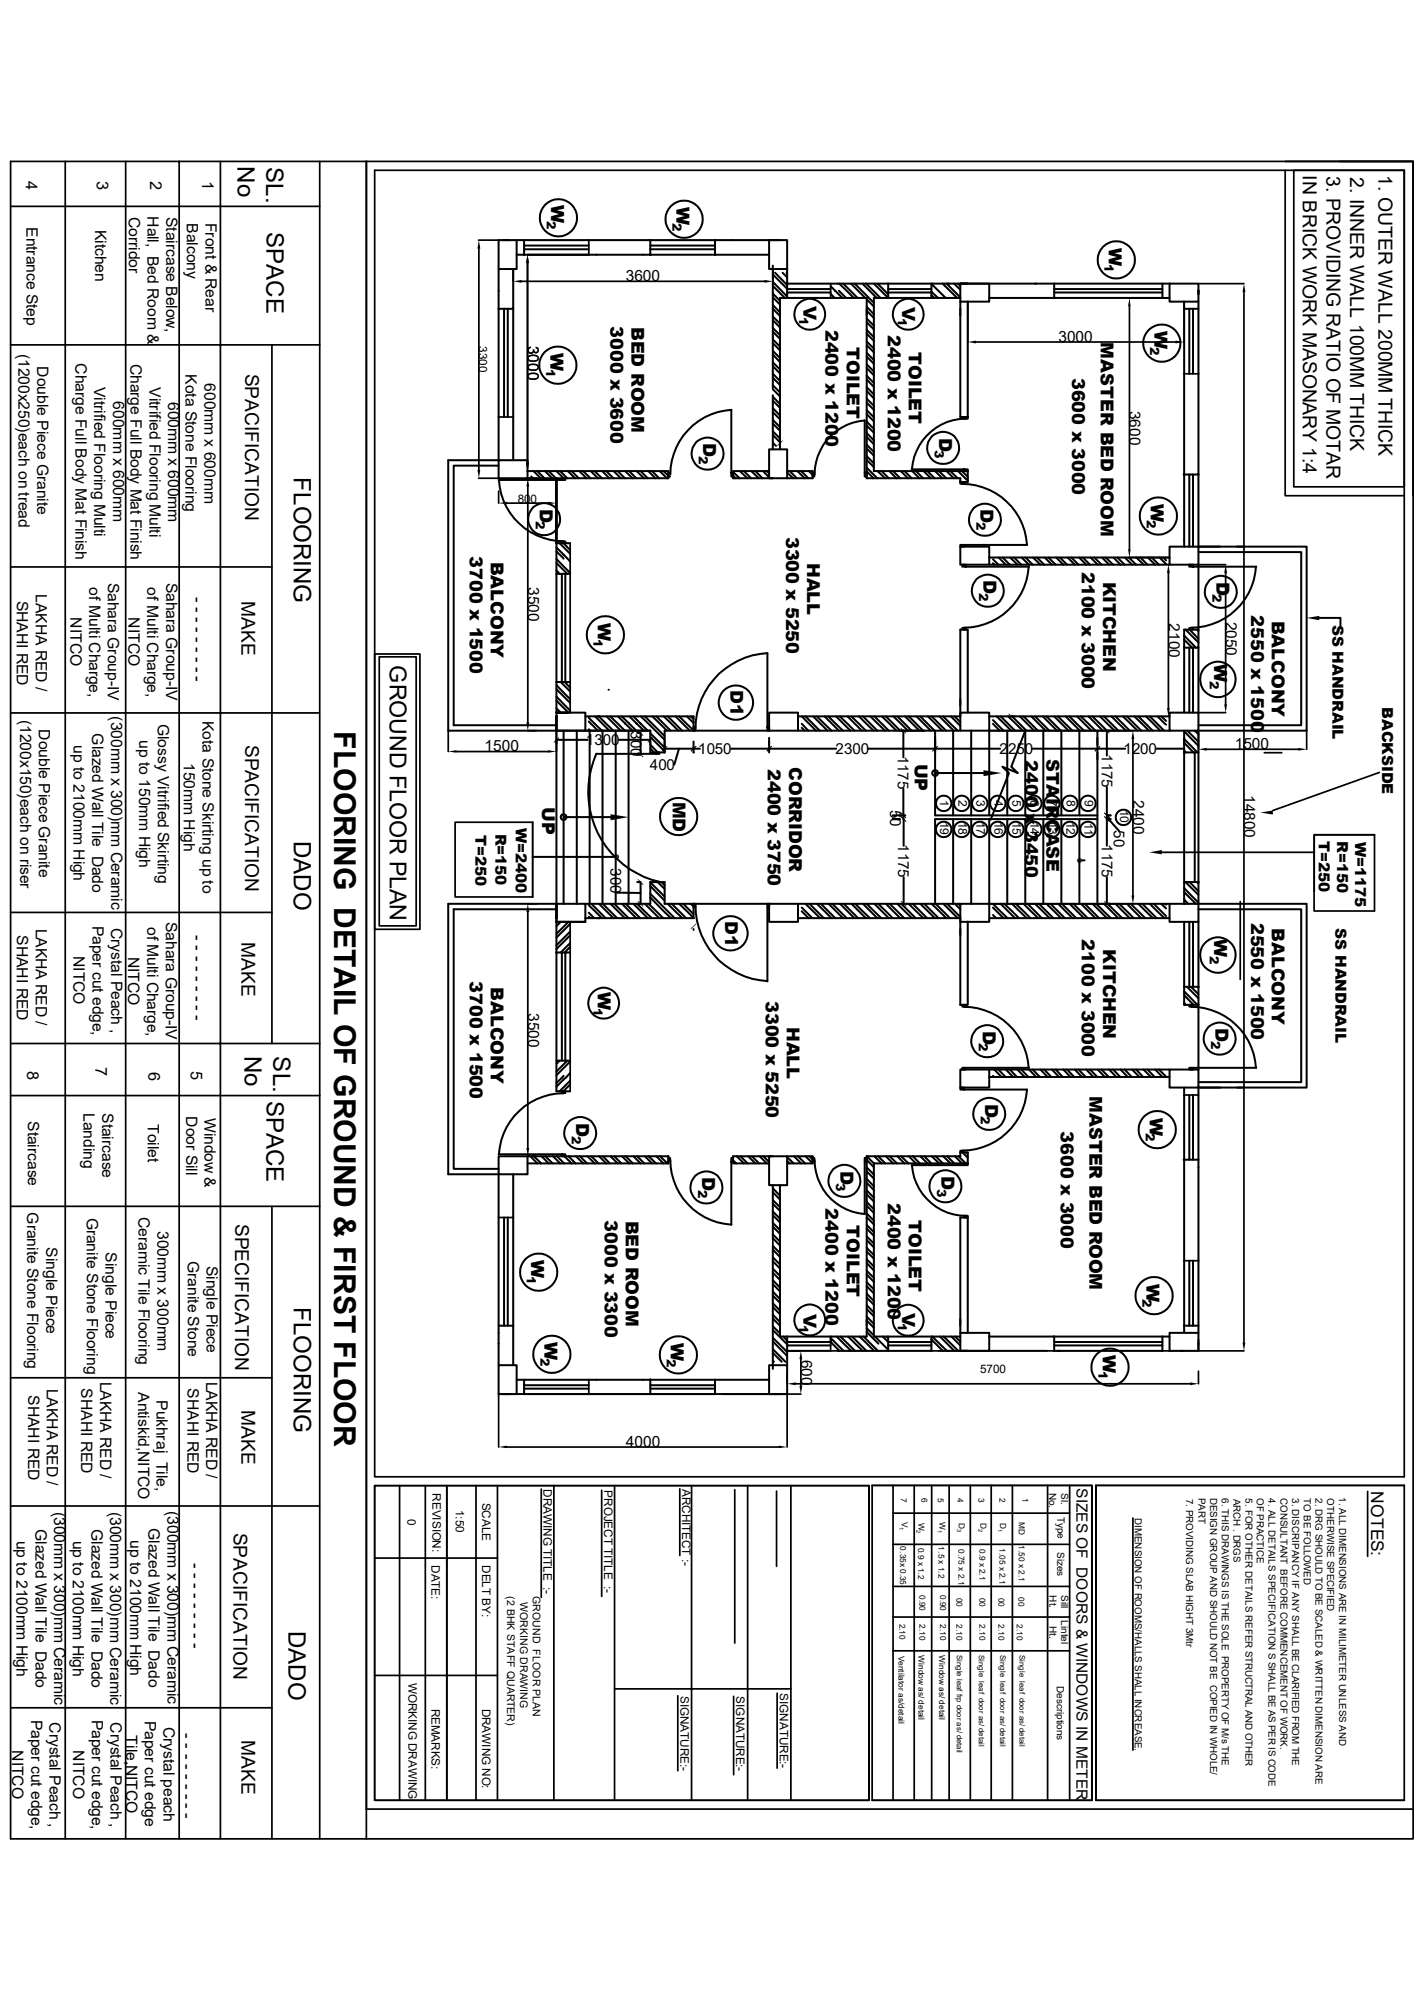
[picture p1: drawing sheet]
<svg xmlns="http://www.w3.org/2000/svg" width="210mm" height="297mm" viewBox="0 0 210 297" stroke-linecap="round" stroke-linejoin="round" font-family="sans-serif">
<defs><g id="words">
<text font-size="4.5" x="49.4" y="108.2" transform="rotate(90 49.4 108.2)">FLOORING DETAIL OF GROUND &amp; FIRST FLOOR</text>
<g font-size="3.6">
<text x="35.1" y="24.6" transform="rotate(90 35.1 24.6)">No</text>
<text x="39.4" y="24.7" transform="rotate(90 39.4 24.7)">SL.</text>
<text x="39.4" y="34.3" transform="rotate(90 39.4 34.3)">SPACE</text>
<text x="43.4" y="70.6" transform="rotate(90 43.4 70.6)">FLOORING</text>
<text x="43.4" y="124.4" transform="rotate(90 43.4 124.4)">DADO</text>
<text x="36.1" y="156.1" transform="rotate(90 36.1 156.1)">No</text>
<text x="40.4" y="156.3" transform="rotate(90 40.4 156.3)">SL.</text>
<text x="39.4" y="162.8" transform="rotate(90 39.4 162.8)">SPACE</text>
<text x="43.4" y="193.3" transform="rotate(90 43.4 193.3)">FLOORING</text>
<text x="42.7" y="241.2" transform="rotate(90 42.7 241.2)">DADO</text>
</g>
<text font-size="3.4" x="57.7" y="98.4" transform="rotate(90 57.7 98.4)">GROUND FLOOR PLAN</text>
<g font-size="2.9">
<text x="192.7" y="26" transform="rotate(90 192.7 26)">IN BRICK WORK MASONARY 1:4</text>
<text x="196.2" y="26.1" transform="rotate(90 196.2 26.1)">3. PROVIDING RATIO OF MOTAR</text>
<text x="199.7" y="26.2" transform="rotate(90 199.7 26.2)">2. INNER WALL 100MM THICK</text>
<text x="203.9" y="25.9" transform="rotate(90 203.9 25.9)">1. OUTER WALL 200MM THICK</text>
</g>
<g font-size="2.8">
<text x="36.3" y="55.3" transform="rotate(90 36.3 55.3)">SPACIFICATION</text>
<text x="35.7" y="88.9" transform="rotate(90 35.7 88.9)">MAKE</text>
<text x="36.3" y="110.2" transform="rotate(90 36.3 110.2)">SPACIFICATION</text>
<text x="35.7" y="139.3" transform="rotate(90 35.7 139.3)">MAKE</text>
<text x="34.8" y="181" transform="rotate(90 34.8 181)">SPECIFICATION</text>
<text x="35.7" y="208.6" transform="rotate(90 35.7 208.6)">MAKE</text>
<text x="34.5" y="226.7" transform="rotate(90 34.5 226.7)">SPACIFICATION</text>
<text x="35.7" y="257.3" transform="rotate(90 35.7 257.3)">MAKE</text>
</g>
<g font-size="2.7">
<text x="81.5" y="30.4" transform="rotate(90 81.5 30.4)">W</text>
<text x="100.1" y="30.6" transform="rotate(90 100.1 30.6)">W</text>
<text x="164" y="36.7" transform="rotate(90 164 36.7)">W</text>
<text x="118.8" y="45.3" transform="rotate(90 118.8 45.3)">V</text>
<text x="133.4" y="45.5" transform="rotate(90 133.4 45.5)">V</text>
<text x="81.4" y="52.2" transform="rotate(90 81.4 52.2)">W</text>
<text x="170.7" y="49" transform="rotate(90 170.7 49)">W</text>
<text x="104" y="65.6" transform="rotate(90 104 65.6)">D</text>
<text x="138.9" y="64.7" transform="rotate(90 138.9 64.7)">D</text>
<text x="79.8" y="75.3" transform="rotate(90 79.8 75.3)">D</text>
<text x="145" y="75.4" transform="rotate(90 145 75.4)">D</text>
<text x="170.2" y="74.5" transform="rotate(90 170.2 74.5)">W</text>
<text x="145.5" y="85.9" transform="rotate(90 145.5 85.9)">D</text>
<text x="179.9" y="86" transform="rotate(90 179.9 86)">D</text>
<text x="88.4" y="92.1" transform="rotate(90 88.4 92.1)">W</text>
<text x="179.6" y="98.3" transform="rotate(90 179.6 98.3)">W</text>
<text x="179.6" y="138.9" transform="rotate(90 179.6 138.9)">W</text>
<text x="88.4" y="146.7" transform="rotate(90 88.4 146.7)">W</text>
<text x="145.4" y="152.5" transform="rotate(90 145.4 152.5)">D</text>
<text x="179.7" y="152.1" transform="rotate(90 179.7 152.1)">D</text>
<text x="85.2" y="166.1" transform="rotate(90 85.2 166.1)">D</text>
<text x="145.7" y="163.2" transform="rotate(90 145.7 163.2)">D</text>
<text x="170.1" y="165.3" transform="rotate(90 170.1 165.3)">W</text>
<text x="124.3" y="173.1" transform="rotate(90 124.3 173.1)">D</text>
<text x="139.2" y="173.9" transform="rotate(90 139.2 173.9)">D</text>
<text x="103.8" y="174.1" transform="rotate(90 103.8 174.1)">D</text>
<text x="78.6" y="186.4" transform="rotate(90 78.6 186.4)">W</text>
<text x="169.6" y="189.9" transform="rotate(90 169.6 189.9)">W</text>
<text x="118.8" y="194.4" transform="rotate(90 118.8 194.4)">V</text>
<text x="133.4" y="194.2" transform="rotate(90 133.4 194.2)">V</text>
<text x="80.5" y="198.5" transform="rotate(90 80.5 198.5)">W</text>
<text x="99.2" y="198.6" transform="rotate(90 99.2 198.6)">W</text>
<text x="163.1" y="200.5" transform="rotate(90 163.1 200.5)">W</text>
</g>
<g font-size="2.6">
<text x="90.3" y="48.3" transform="rotate(90 90.3 48.3)">3000 x 3600</text>
<text x="93.4" y="48.3" transform="rotate(90 93.4 48.3)">BED ROOM</text>
<text x="122.1" y="48.8" transform="rotate(90 122.1 48.8)">2400 x 1200</text>
<text x="125.2" y="51.3" transform="rotate(90 125.2 51.3)">TOILET</text>
<text x="131.3" y="49.5" transform="rotate(90 131.3 49.5)">2400 x 1200</text>
<text x="134.4" y="52.1" transform="rotate(90 134.4 52.1)">TOILET</text>
<text x="162.8" y="50.7" transform="rotate(90 162.8 50.7)">MASTER BED ROOM</text>
<text x="158.6" y="55.9" transform="rotate(90 158.6 55.9)">3600 x 3000</text>
<text x="69.5" y="82.3" transform="rotate(90 69.5 82.3)">3700 x 1500</text>
<text x="72.6" y="83.1" transform="rotate(90 72.6 83.1)">BALCONY</text>
<text x="116.2" y="79.4" transform="rotate(90 116.2 79.4)">3300 x 5250</text>
<text x="119.4" y="83.2" transform="rotate(90 119.4 83.2)">HALL</text>
<text x="160" y="84.6" transform="rotate(90 160 84.6)">2100 x 3000</text>
<text x="163.1" y="86" transform="rotate(90 163.1 86)">KITCHEN</text>
<text x="185" y="91" transform="rotate(90 185 91)">2550 x 1500</text>
<text x="188.1" y="91.8" transform="rotate(90 188.1 91.8)">BALCONY</text>
<text x="108" y="102.1" transform="rotate(90 108 102.1)">D1</text>
<text x="113.6" y="113.7" transform="rotate(90 113.6 113.7)">2400 x 3750</text>
<text x="116.7" y="113.5" transform="rotate(90 116.7 113.5)">CORRIDOR</text>
<text x="135.3" y="112.9" transform="rotate(90 135.3 112.9)">UP</text>
<text x="151.6" y="112.5" transform="rotate(90 151.6 112.5)">2400 x 3450</text>
<text x="154.8" y="112.2" transform="rotate(90 154.8 112.2)">STAIRCASE</text>
<text x="80.2" y="119.4" transform="rotate(90 80.2 119.4)">UP</text>
<text x="99.5" y="118.6" transform="rotate(90 99.5 118.6)">MD</text>
<text x="107.2" y="136.2" transform="rotate(90 107.2 136.2)">D1</text>
<text x="185" y="136.5" transform="rotate(90 185 136.5)">2550 x 1500</text>
<text x="188.1" y="137.3" transform="rotate(90 188.1 137.3)">BALCONY</text>
<text x="160" y="138.9" transform="rotate(90 160 138.9)">2100 x 3000</text>
<text x="163.1" y="140.4" transform="rotate(90 163.1 140.4)">KITCHEN</text>
<text x="69.5" y="145.2" transform="rotate(90 69.5 145.2)">3700 x 1500</text>
<text x="72.6" y="146" transform="rotate(90 72.6 146)">BALCONY</text>
<text x="113.3" y="148" transform="rotate(90 113.3 148)">3300 x 5250</text>
<text x="116.4" y="151.9" transform="rotate(90 116.4 151.9)">HALL</text>
<text x="156.9" y="167.3" transform="rotate(90 156.9 167.3)">3600 x 3000</text>
<text x="161.1" y="162.1" transform="rotate(90 161.1 162.1)">MASTER BED ROOM</text>
<text x="122.1" y="178.7" transform="rotate(90 122.1 178.7)">2400 x 1200</text>
<text x="131.3" y="177.9" transform="rotate(90 131.3 177.9)">2400 x 1200</text>
<text x="89.5" y="180.5" transform="rotate(90 89.5 180.5)">3000 x 3300</text>
<text x="92.6" y="180.5" transform="rotate(90 92.6 180.5)">BED ROOM</text>
<text x="125.2" y="181.3" transform="rotate(90 125.2 181.3)">TOILET</text>
<text x="134.4" y="180.5" transform="rotate(90 134.4 180.5)">TOILET</text>
<text x="202.8" y="220.6" transform="rotate(90 202.8 220.6)">NOTES:</text>
</g>
<g font-size="2.4">
<text x="3.8" y="26.8" transform="rotate(90 3.8 26.8)">4</text>
<text x="14.3" y="26.8" transform="rotate(90 14.3 26.8)">3</text>
<text x="22.2" y="26.8" transform="rotate(90 22.2 26.8)">2</text>
<text x="29.9" y="26.8" transform="rotate(90 29.9 26.8)">1</text>
<text x="28.5" y="88.3" transform="rotate(90 28.5 88.3)">- - - - - - - - -</text>
<text x="28.5" y="138.4" transform="rotate(90 28.5 138.4)">- - - - - - - - -</text>
<text x="4" y="158.5" transform="rotate(90 4 158.5)">8</text>
<text x="14.1" y="157.8" transform="rotate(90 14.1 157.8)">7</text>
<text x="22" y="158.5" transform="rotate(90 22 158.5)">6</text>
<text x="28.2" y="158.5" transform="rotate(90 28.2 158.5)">5</text>
<text x="28.2" y="231.2" transform="rotate(90 28.2 231.2)">- - - - - - - - -</text>
<text x="27" y="256.4" transform="rotate(90 27 256.4)">- - - - - - - - -</text>
</g>
<g font-size="2.3">
<text x="3.9" y="33.6" transform="rotate(90 3.9 33.6)">Entrance Step</text>
<text x="14.1" y="34" transform="rotate(90 14.1 34)">Kitchen</text>
<text x="19.1" y="32" transform="rotate(90 19.1 32)">Corridor</text>
<text x="21.8" y="32" transform="rotate(90 21.8 32)">Hall, Bed Room &amp;</text>
<text x="24.6" y="32" transform="rotate(90 24.6 32)">Staircase Below,</text>
<text x="27.6" y="33" transform="rotate(90 27.6 33)">Balcony</text>
<text x="30.4" y="32.9" transform="rotate(90 30.4 32.9)">Front &amp; Rear</text>
<text x="92.5" y="41.6">3600</text>
<text x="2.7" y="52.3" transform="rotate(90 2.7 52.3)">(1200x250)each on tread</text>
<text x="11.2" y="53.7" transform="rotate(90 11.2 53.7)">Charge Full Body Mat Finish</text>
<text x="19.3" y="53.8" transform="rotate(90 19.3 53.8)">Charge Full Body Mat Finish</text>
<text x="78.1" y="51.1" transform="rotate(90 78.1 51.1)">3000</text>
<text x="156.5" y="50.5">3000</text>
<text x="5.5" y="54.2" transform="rotate(90 5.5 54.2)">Double Piece Granite</text>
<text x="13.9" y="57.2" transform="rotate(90 13.9 57.2)">Vitrified Flooring Multi</text>
<text x="16.7" y="59.4" transform="rotate(90 16.7 59.4)">600mm x 600mm</text>
<text x="22.1" y="57.3" transform="rotate(90 22.1 57.3)">Vitrified Flooring Multi</text>
<text x="24.9" y="59.4" transform="rotate(90 24.9 59.4)">600mm x 600mm</text>
<text x="27.4" y="55.3" transform="rotate(90 27.4 55.3)">Kota Stone Flooring</text>
<text x="30.2" y="56.7" transform="rotate(90 30.2 56.7)">600mm x 600mm</text>
<text x="167" y="60.7" transform="rotate(90 167 60.7)">3600</text>
<text x="2.5" y="88.9" transform="rotate(90 2.5 88.9)">SHAHI RED</text>
<text x="5.3" y="87.9" transform="rotate(90 5.3 87.9)">LAKHA RED /</text>
<text x="13.2" y="86.9" transform="rotate(90 13.2 86.9)">of Multi Charge,</text>
<text x="16" y="86.2" transform="rotate(90 16 86.2)">Sahara Group-IV</text>
<text x="21.8" y="86.9" transform="rotate(90 21.8 86.9)">of Multi Charge,</text>
<text x="24.6" y="86.2" transform="rotate(90 24.6 86.2)">Sahara Group-IV</text>
<text x="78.1" y="86.9" transform="rotate(90 78.1 86.9)">3500</text>
<text x="10.4" y="91.3" transform="rotate(90 10.4 91.3)">NITCO</text>
<text x="19" y="91.3" transform="rotate(90 19 91.3)">NITCO</text>
<text x="172.8" y="92.2" transform="rotate(90 172.8 92.2)">2100</text>
<text x="181.3" y="91.9" transform="rotate(90 181.3 91.9)">2050</text>
<text x="3" y="106.5" transform="rotate(90 3 106.5)">(1200x150)each on riser</text>
<text x="5.8" y="107.9" transform="rotate(90 5.8 107.9)">Double Piece Granite</text>
<text x="16.4" y="105.9" transform="rotate(90 16.4 105.9)">(300mm x 300)mm Ceramic</text>
<text x="23.3" y="107" transform="rotate(90 23.3 107)">Glossy Vitrified Skirting</text>
<text x="29.9" y="106.6" transform="rotate(90 29.9 106.6)">Kota Stone Skirting up to</text>
<text x="10.9" y="110.2" transform="rotate(90 10.9 110.2)">up to 2100mm High</text>
<text x="13.6" y="108.5" transform="rotate(90 13.6 108.5)">Glazed Wall Tile Dado</text>
<text x="20.6" y="109.5" transform="rotate(90 20.6 109.5)">up to 150mm High</text>
<text x="27.2" y="112.8" transform="rotate(90 27.2 112.8)">150mm High</text>
<text x="71.7" y="111.1">1500</text>
<text x="182.6" y="110.8">1500</text>
<text x="167.6" y="118.4" transform="rotate(90 167.6 118.4)">2400</text>
<text x="184" y="117.6" transform="rotate(90 184 117.6)">14800</text>
<text x="5.3" y="137.4" transform="rotate(90 5.3 137.4)">LAKHA RED /</text>
<text x="13.7" y="136.9" transform="rotate(90 13.7 136.9)">Paper cut edge,</text>
<text x="16.4" y="137.2" transform="rotate(90 16.4 137.2)">Crystal Peach ,</text>
<text x="21.7" y="137.1" transform="rotate(90 21.7 137.1)">of Multi Charge,</text>
<text x="24.5" y="136.4" transform="rotate(90 24.5 136.4)">Sahara Group-IV</text>
<text x="2.5" y="138.3" transform="rotate(90 2.5 138.3)">SHAHI RED</text>
<text x="10.9" y="141.4" transform="rotate(90 10.9 141.4)">NITCO</text>
<text x="19" y="141.5" transform="rotate(90 19 141.5)">NITCO</text>
<text x="78.1" y="149.8" transform="rotate(90 78.1 149.8)">3500</text>
<text x="4.1" y="165.8" transform="rotate(90 4.1 165.8)">Staircase</text>
<text x="12.4" y="164.6" transform="rotate(90 12.4 164.6)">Landing</text>
<text x="15.1" y="164.6" transform="rotate(90 15.1 164.6)">Staircase</text>
<text x="21.9" y="166.2" transform="rotate(90 21.9 166.2)">Toilet</text>
<text x="27.5" y="165.1" transform="rotate(90 27.5 165.1)">Door Sill</text>
<text x="30.3" y="165.3" transform="rotate(90 30.3 165.3)">Window &amp;</text>
<text x="4" y="179.3" transform="rotate(90 4 179.3)">Granite Stone Flooring</text>
<text x="6.8" y="184.5" transform="rotate(90 6.8 184.5)">Single Piece</text>
<text x="12.8" y="180.1" transform="rotate(90 12.8 180.1)">Granite Stone Flooring</text>
<text x="15.6" y="185.2" transform="rotate(90 15.6 185.2)">Single Piece</text>
<text x="20.5" y="180" transform="rotate(90 20.5 180)">Ceramic Tile Flooring</text>
<text x="23.3" y="182.1" transform="rotate(90 23.3 182.1)">300mm x 300mm</text>
<text x="27.8" y="186.5" transform="rotate(90 27.8 186.5)">Granite Stone</text>
<text x="30.6" y="187.2" transform="rotate(90 30.6 187.2)">Single Piece</text>
<text x="118.5" y="201.1" transform="rotate(90 118.5 201.1)">600</text>
<text x="4.2" y="206.4" transform="rotate(90 4.2 206.4)">SHAHI RED</text>
<text x="6.9" y="205.4" transform="rotate(90 6.9 205.4)">LAKHA RED /</text>
<text x="12" y="205.4" transform="rotate(90 12 205.4)">SHAHI RED</text>
<text x="14.8" y="204.3" transform="rotate(90 14.8 204.3)">LAKHA RED /</text>
<text x="20.4" y="205.9" transform="rotate(90 20.4 205.9)">Antiskid,NITCO</text>
<text x="23.2" y="207.1" transform="rotate(90 23.2 207.1)">Pukhraj Tile,</text>
<text x="27.7" y="205.4" transform="rotate(90 27.7 205.4)">SHAHI RED</text>
<text x="30.5" y="204.3" transform="rotate(90 30.5 204.3)">LAKHA RED /</text>
<text x="92.6" y="214">4000</text>
<text x="159.2" y="220.1" transform="rotate(90 159.2 220.1)">SIZES OF DOORS &amp; WINDOWS IN METER</text>
<text x="2.4" y="227.9" transform="rotate(90 2.4 227.9)">up to 2100mm High</text>
<text x="5.2" y="226.1" transform="rotate(90 5.2 226.1)">Glazed Wall Tile Dado</text>
<text x="8" y="223.6" transform="rotate(90 8 223.6)">(300mm x 300)mm Ceramic</text>
<text x="10.8" y="227.9" transform="rotate(90 10.8 227.9)">up to 2100mm High</text>
<text x="13.5" y="226.1" transform="rotate(90 13.5 226.1)">Glazed Wall Tile Dado</text>
<text x="16.3" y="223.6" transform="rotate(90 16.3 223.6)">(300mm x 300)mm Ceramic</text>
<text x="19.2" y="227.8" transform="rotate(90 19.2 227.8)">up to 2100mm High</text>
<text x="22" y="226" transform="rotate(90 22 226)">Glazed Wall Tile Dado</text>
<text x="24.8" y="223.5" transform="rotate(90 24.8 223.5)">(300mm x 300)mm Ceramic</text>
<text x="4.6" y="254.4" transform="rotate(90 4.6 254.4)">Paper cut edge,</text>
<text x="7.3" y="254.7" transform="rotate(90 7.3 254.7)">Crystal Peach ,</text>
<text x="13.6" y="254.4" transform="rotate(90 13.6 254.4)">Paper cut edge,</text>
<text x="16.3" y="254.7" transform="rotate(90 16.3 254.7)">Crystal Peach ,</text>
<text x="18.6" y="256.7" transform="rotate(90 18.6 256.7)">Tile,NITCO</text>
<text x="21.4" y="254.5" transform="rotate(90 21.4 254.5)">Paper cut edge</text>
<text x="24.2" y="255.4" transform="rotate(90 24.2 255.4)">Crystal peach</text>
<text x="1.8" y="258.9" transform="rotate(90 1.8 258.9)">NITCO</text>
<text x="10.8" y="258.9" transform="rotate(90 10.8 258.9)">NITCO</text>
</g>
<g font-size="2.2">
<text x="197.1" y="92.4" transform="rotate(90 197.1 92.4)">SS HANDRAIL</text>
<text x="204.4" y="104.6" transform="rotate(90 204.4 104.6)">BACKSIDE</text>
<text x="86.7" y="110.2">1300</text>
<text x="93.3" y="108.2" transform="rotate(90 93.3 108.2)">300</text>
<text x="96.1" y="113.8">400</text>
<text x="103.3" y="111.5">1050</text>
<text x="123.6" y="111.5">2300</text>
<text x="132.8" y="111.8" transform="rotate(90 132.8 111.8)">1175</text>
<text x="147.8" y="111.5">2250</text>
<text x="162.9" y="111.5" transform="rotate(90 162.9 111.5)">1175</text>
<text x="166.2" y="111.5">1200</text>
<text x="131.7" y="119.8" transform="rotate(90 131.7 119.8)">50</text>
<text x="70.3" y="123.5" transform="rotate(90 70.3 123.5)">T=250</text>
<text x="73.3" y="123.3" transform="rotate(90 73.3 123.3)">R=150</text>
<text x="76.3" y="122.5" transform="rotate(90 76.3 122.5)">W=2400</text>
<text x="132.8" y="124.8" transform="rotate(90 132.8 124.8)">1175</text>
<text x="162.9" y="124.8" transform="rotate(90 162.9 124.8)">1175</text>
<text x="164.7" y="122.8" transform="rotate(90 164.7 122.8)">50</text>
<text x="195" y="124.4" transform="rotate(90 195 124.4)">T=250</text>
<text x="197.7" y="124.4" transform="rotate(90 197.7 124.4)">R=150</text>
<text x="200.4" y="124.5" transform="rotate(90 200.4 124.5)">W=1175</text>
<text x="90.3" y="128.4" transform="rotate(90 90.3 128.4)">300</text>
<text x="197.5" y="137.3" transform="rotate(90 197.5 137.3)">SS HANDRAIL</text>
</g>
<g font-size="1.9">
<text x="80.9" y="32.7" transform="rotate(90 80.9 32.7)">2</text>
<text x="99.4" y="33" transform="rotate(90 99.4 33)">2</text>
<text x="163.4" y="39" transform="rotate(90 163.4 39)">1</text>
<text x="118.2" y="46.9" transform="rotate(90 118.2 46.9)">1</text>
<text x="132.8" y="47" transform="rotate(90 132.8 47)">1</text>
<text x="170.1" y="51.3" transform="rotate(90 170.1 51.3)">2</text>
<text x="80.8" y="54.6" transform="rotate(90 80.8 54.6)">1</text>
<text x="103.4" y="67.4" transform="rotate(90 103.4 67.4)">2</text>
<text x="138.3" y="66.6" transform="rotate(90 138.3 66.6)">3</text>
<text x="79.2" y="77.1" transform="rotate(90 79.2 77.1)">2</text>
<text x="144.4" y="77.2" transform="rotate(90 144.4 77.2)">2</text>
<text x="169.6" y="76.9" transform="rotate(90 169.6 76.9)">2</text>
<text x="144.8" y="87.7" transform="rotate(90 144.8 87.7)">2</text>
<text x="179.3" y="87.9" transform="rotate(90 179.3 87.9)">2</text>
<text x="87.8" y="94.4" transform="rotate(90 87.8 94.4)">1</text>
<text x="178.9" y="100.7" transform="rotate(90 178.9 100.7)">2</text>
<text x="178.9" y="141.4" transform="rotate(90 178.9 141.4)">2</text>
<text x="87.8" y="149.1" transform="rotate(90 87.8 149.1)">1</text>
<text x="144.8" y="154.3" transform="rotate(90 144.8 154.3)">2</text>
<text x="179.2" y="154" transform="rotate(90 179.2 154)">2</text>
<text x="84.6" y="168" transform="rotate(90 84.6 168)">2</text>
<text x="145.1" y="165.1" transform="rotate(90 145.1 165.1)">2</text>
<text x="169.5" y="167.6" transform="rotate(90 169.5 167.6)">2</text>
<text x="103.2" y="176" transform="rotate(90 103.2 176)">2</text>
<text x="123.7" y="175" transform="rotate(90 123.7 175)">3</text>
<text x="138.6" y="175.8" transform="rotate(90 138.6 175.8)">3</text>
<text x="77.9" y="188.7" transform="rotate(90 77.9 188.7)">1</text>
<text x="118.2" y="196" transform="rotate(90 118.2 196)">1</text>
<text x="132.8" y="195.7" transform="rotate(90 132.8 195.7)">1</text>
<text x="168.9" y="192.2" transform="rotate(90 168.9 192.2)">2</text>
<text x="79.9" y="200.9" transform="rotate(90 79.9 200.9)">2</text>
<text x="98.6" y="201" transform="rotate(90 98.6 201)">2</text>
<text x="162.5" y="202.8" transform="rotate(90 162.5 202.8)">1</text>
</g>
<g font-size="1.8">
<text x="139.1" y="118.3" transform="rotate(90 139.1 118.3)">1</text>
<text x="141.7" y="118.3" transform="rotate(90 141.7 118.3)">2</text>
<text x="144.4" y="118.3" transform="rotate(90 144.4 118.3)">3</text>
<text x="147.1" y="118.3" transform="rotate(90 147.1 118.3)">4</text>
<text x="149.7" y="118.3" transform="rotate(90 149.7 118.3)">5</text>
<text x="152.4" y="118.3" transform="rotate(90 152.4 118.3)">6</text>
<text x="155.1" y="118.3" transform="rotate(90 155.1 118.3)">7</text>
<text x="157.8" y="118.3" transform="rotate(90 157.8 118.3)">8</text>
<text x="160.4" y="118.3" transform="rotate(90 160.4 118.3)">9</text>
<text x="165.7" y="119.8" transform="rotate(90 165.7 119.8)">10</text>
<text x="139.1" y="121.5" transform="rotate(90 139.1 121.5)">19</text>
<text x="141.7" y="121.5" transform="rotate(90 141.7 121.5)">18</text>
<text x="144.4" y="121.5" transform="rotate(90 144.4 121.5)">17</text>
<text x="147.1" y="121.5" transform="rotate(90 147.1 121.5)">16</text>
<text x="149.7" y="121.5" transform="rotate(90 149.7 121.5)">15</text>
<text x="152.4" y="121.5" transform="rotate(90 152.4 121.5)">14</text>
<text x="155.1" y="121.5" transform="rotate(90 155.1 121.5)">13</text>
<text x="157.7" y="121.5" transform="rotate(90 157.7 121.5)">12</text>
<text x="160.4" y="121.7" transform="rotate(90 160.4 121.7)">11</text>
</g>
<g font-size="1.7">
<text x="70.8" y="51.2" transform="rotate(90 70.8 51.2)">3300</text>
<text x="76.6" y="74.4">800</text>
<text x="144.9" y="203">5700</text>
<text x="64" y="220.9" transform="rotate(90 64 220.9)">REVISION:</text>
<text x="80.4" y="220.3" transform="rotate(90 80.4 220.3)">DRAWING TITLE :-</text>
<text x="89.4" y="220.4" transform="rotate(90 89.4 220.4)">PROJECT TITLE :-</text>
<text x="100.9" y="220.2" transform="rotate(90 100.9 220.2)">ARCHITECT :-</text>
<text x="60.3" y="224.7" transform="rotate(90 60.3 224.7)">0</text>
<text x="67.4" y="223.3" transform="rotate(90 67.4 223.3)">1:50</text>
<text x="71.3" y="222.2" transform="rotate(90 71.3 222.2)">SCALE</text>
<text x="63.8" y="231.5" transform="rotate(90 63.8 231.5)">DATE:</text>
<text x="71.3" y="231.5" transform="rotate(90 71.3 231.5)">DELT BY:</text>
<text x="60.4" y="248.9" transform="rotate(90 60.4 248.9)">WORKING DRAWING</text>
<text x="100.6" y="250.8" transform="rotate(90 100.6 250.8)">SIGNATURE:-</text>
<text x="108.9" y="250.9" transform="rotate(90 108.9 250.9)">SIGNATURE:-</text>
<text x="115.3" y="250.4" transform="rotate(90 115.3 250.4)">SIGNATURE:-</text>
<text x="63.8" y="252.7" transform="rotate(90 63.8 252.7)">REMARKS:</text>
<text x="71.3" y="252.7" transform="rotate(90 71.3 252.7)">DRAWING NO:</text>
</g>
<g font-size="1.6">
<text x="75" y="236" transform="rotate(90 75 236)">(2 BHK STAFF QUARTER)</text>
<text x="76.9" y="236.9" transform="rotate(90 76.9 236.9)">WORKING DRAWING</text>
<text x="78.8" y="236" transform="rotate(90 78.8 236)">GROUND FLOOR PLAN</text>
</g>
<g font-size="1.5">
<text x="155.2" y="220.8" transform="rotate(90 155.2 220.8)">No.</text>
<text x="156.9" y="220.9" transform="rotate(90 156.9 220.9)">Sl.</text>
<text x="156.4" y="224.4" transform="rotate(90 156.4 224.4)">Type</text>
<text x="156.3" y="229.6" transform="rotate(90 156.3 229.6)">Sizes</text>
<text x="155.2" y="236" transform="rotate(90 155.2 236)">Ht.</text>
<text x="156.9" y="235.9" transform="rotate(90 156.9 235.9)">Sill</text>
<text x="156.9" y="239.7" transform="rotate(90 156.9 239.7)">Lintel</text>
<text x="155.2" y="240.5" transform="rotate(90 155.2 240.5)">Ht.</text>
<text x="156.3" y="249.4" transform="rotate(90 156.3 249.4)">Descriptions</text>
</g>
<g font-size="1.4">
<text x="175.4" y="221.7" transform="rotate(90 175.4 221.7)">7. PROVIDING SLAB HIGHT 3Mtr</text>
<text x="177.3" y="221.5" transform="rotate(90 177.3 221.5)">PART</text>
<text x="179" y="221.5" transform="rotate(90 179 221.5)">DESIGN GROUP AND SHOULD NOT BE COPIED IN WHOLE/</text>
<text x="180.7" y="221.6" transform="rotate(90 180.7 221.6)">6. THIS DRAWINGS IS THE SOLE PROPERTY OF M/s THE</text>
<text x="182.4" y="221.7" transform="rotate(90 182.4 221.7)">ARCH . DRGS</text>
<text x="184.2" y="221.6" transform="rotate(90 184.2 221.6)">5. FOR OTHER DETAILS REFER STRUCTRAL AND OTHER</text>
<text x="185.9" y="221.6" transform="rotate(90 185.9 221.6)">OF PRACTICE</text>
<text x="187.6" y="221.6" transform="rotate(90 187.6 221.6)">4. ALL DETAILS SPECIFICATION S SHALL BE AS PER IS CODE</text>
<text x="189.4" y="221.6" transform="rotate(90 189.4 221.6)">CONSULTANT BEFORE COMMENCEMENT OF WORK.</text>
<text x="191.1" y="221.6" transform="rotate(90 191.1 221.6)">3. DISCRIPANCY IF ANY SHALL BE CLARIFIED FROM THE</text>
<text x="192.9" y="221.6" transform="rotate(90 192.9 221.6)">TO BE FOLLOWED</text>
<text x="194.6" y="221.6" transform="rotate(90 194.6 221.6)">2. DRG SHOULD TO BE SCALED &amp; WRITTEN DIMENSION ARE</text>
<text x="196.3" y="221.6" transform="rotate(90 196.3 221.6)">OTHERWISE SPECIFIED</text>
<text x="198" y="221.5" transform="rotate(90 198 221.5)">1. ALL DIMENSIONS ARE IN MILIMETER UNLESS AND</text>
<text x="167.9" y="224.5" transform="rotate(90 167.9 224.5)">DIMENSION OF ROOMS/HALLS SHALL INCREASE.</text>
</g>
<g font-size="1.2">
<text x="133.2" y="221.5" transform="rotate(90 133.2 221.5)">7</text>
<text x="136.3" y="221.5" transform="rotate(90 136.3 221.5)">6</text>
<text x="138.7" y="221.5" transform="rotate(90 138.7 221.5)">5</text>
<text x="141.6" y="221.6" transform="rotate(90 141.6 221.6)">4</text>
<text x="144.7" y="221.5" transform="rotate(90 144.7 221.5)">3</text>
<text x="147.8" y="221.5" transform="rotate(90 147.8 221.5)">2</text>
<text x="151.2" y="221.5" transform="rotate(90 151.2 221.5)">1</text>
<text x="133.4" y="225.2" transform="rotate(90 133.4 225.2)">V</text>
<text x="135.8" y="225.2" transform="rotate(90 135.8 225.2)">W</text>
<text x="138.9" y="225.2" transform="rotate(90 138.9 225.2)">W</text>
<text x="141.8" y="225.3" transform="rotate(90 141.8 225.3)">D</text>
<text x="145" y="225.3" transform="rotate(90 145 225.3)">D</text>
<text x="147.9" y="225.3" transform="rotate(90 147.9 225.3)">D</text>
<text x="150.7" y="225.1" transform="rotate(90 150.7 225.1)">MD</text>
<text x="133.1" y="228.7" transform="rotate(90 133.1 228.7)">0.35x 0.35</text>
<text x="135.8" y="228.9" transform="rotate(90 135.8 228.9)">0.9 x 1.2</text>
<text x="138.8" y="228.7" transform="rotate(90 138.8 228.7)">1.5 x 1.2</text>
<text x="141.7" y="229.1" transform="rotate(90 141.7 229.1)">0.75 x 2.1</text>
<text x="144.9" y="229.1" transform="rotate(90 144.9 229.1)">0.9 x 2.1</text>
<text x="147.8" y="229" transform="rotate(90 147.8 229)">1.05 x 2.1</text>
<text x="150.7" y="228.5" transform="rotate(90 150.7 228.5)">1.50 x 2.1</text>
<text x="136" y="235.9" transform="rotate(90 136 235.9)">0.90</text>
<text x="139.1" y="235.9" transform="rotate(90 139.1 235.9)">0.90</text>
<text x="141.5" y="236.3" transform="rotate(90 141.5 236.3)">00</text>
<text x="144.9" y="236.3" transform="rotate(90 144.9 236.3)">00</text>
<text x="147.7" y="236.3" transform="rotate(90 147.7 236.3)">00</text>
<text x="150.6" y="236.3" transform="rotate(90 150.6 236.3)">00</text>
<text x="132.9" y="244.9" transform="rotate(90 132.9 244.9)">Ventilator as/detail</text>
<text x="133.1" y="240.2" transform="rotate(90 133.1 240.2)">2.10</text>
<text x="135.9" y="244.8" transform="rotate(90 135.9 244.8)">Window as/ detail</text>
<text x="136" y="240.3" transform="rotate(90 136 240.3)">2.10</text>
<text x="138.9" y="244.8" transform="rotate(90 138.9 244.8)">Window as/ detail</text>
<text x="139.1" y="240.3" transform="rotate(90 139.1 240.3)">2.10</text>
<text x="141.5" y="240.3" transform="rotate(90 141.5 240.3)">2.10</text>
<text x="144.9" y="240.3" transform="rotate(90 144.9 240.3)">2.10</text>
<text x="147.7" y="240.3" transform="rotate(90 147.7 240.3)">2.10</text>
<text x="150.4" y="240.3" transform="rotate(90 150.4 240.3)">2.10</text>
</g>
<g font-size="1.1">
<text x="141.5" y="244.8" transform="rotate(90 141.5 244.8)">Single leaf frp door as/ detail</text>
<text x="144.8" y="244.8" transform="rotate(90 144.8 244.8)">Single leaf door as/ detail</text>
<text x="147.9" y="244.8" transform="rotate(90 147.9 244.8)">Single leaf door as/ detail</text>
<text x="150.8" y="244.8" transform="rotate(90 150.8 244.8)">Single leaf door as/ detail</text>
</g>
<g font-size=".8">
<text x="133.1" y="225.9" transform="rotate(90 133.1 225.9)">1</text>
<text x="135.6" y="226.4" transform="rotate(90 135.6 226.4)">2</text>
<text x="138.7" y="226.2" transform="rotate(90 138.7 226.2)">1</text>
<text x="141.6" y="226.2" transform="rotate(90 141.6 226.2)">3</text>
<text x="144.7" y="226.2" transform="rotate(90 144.7 226.2)">2</text>
<text x="147.6" y="226.1" transform="rotate(90 147.6 226.1)">1</text>
</g>
</g></defs>
<g fill="none" stroke="#000" stroke-width=".3">
<path d="M73.7 35.5h2.7v4.3h-2.7zM73.7 39.8v28.3h-7.4v40h29.9v3.2h2.1v-3.2h15.4M74.3 35.5h1.1M75.9 39.8v28.3M76.4 37.7h37.3M76.4 35.5h39M77.5 36.3h9.6M77.5 36.9h9.6M77.5 35.5v2.2M96.2 36.3h9.5M96.2 36.9h9.5M96.2 35.5v2.2"/>
<path d="M105.7 35.5v2.2M113.7 35.5h2.7v4.3h-2.7zM114.3 39.3v18.1M116.4 39.8v4.3M73.7 45.7h2.2M74.5 45.7v16M75.1 45.7v16M114.3 43.4l1.1 1.1M114.3 45.1l1.1 1.1M114.3 46.8l1.1 1.1M114.3 53.6l1.1 1.1M114.3 40.6l2.1 2.1"/>
<path d="M114.3 55.9l1.1 1M114.3 41.7l2.1 2.2M114.3 48.5l1.1 1.1M114.3 50.2l1.1 1.1M114.3 51.9l1.1 1.1M114.3 55.3l1.1 1M114.3 57l1.1 1M114.3 58.7l1.1 1.1M114.3 42.3l1.8 1.8M114.3 44l1.1 1M114.3 45.7l1.1 1M114.3 47.4l1.1 1"/>
<path d="M114.3 49.1l1.1 1M114.3 50.8l1.1 1M114.3 52.5l1.1 1.1M114.3 54.1l1.1 1.1M114.3 57.6l1.1 1M114.3 59.3l1.1 1M114.3 58.5v8M114.6 40.3l1.8 1.9M115.7 40.3l.7 .7M116.3 40.3l.1 .2M116.4 42.8h6.5M116.4 43.3h6.5"/>
<path d="M122.9 42.3l1.7 1.8M122.9 44v.1M122.9 43.5l.5 .6M124.1 43l1 1.1M124.1 42l2.2 2.1M124.7 42l2.1 2.1M125.9 42l2.1 2.1M126.4 42l2.8 2.8M127.6 42l2.1 2.1M128.1 42l2.1 2.1M128.2 47.7l1 1M128.2 49.4l1 1"/>
<path d="M128.2 51.1l1 1M128.2 52.7l1 1.1M128.2 54.4l1 1.1M128.2 56.1l1 1.1M128.2 57.8l1 1.1M128.2 59.6l1 1M128.2 45.4l1 1.1M128.2 47.1l1 1.1M128.2 48.8l1 1.1M128.2 50.5l1 1.1M128.2 52.2l1 1.1M128.2 53.9l1 1"/>
<path d="M128.2 55.6l1 1M128.2 57.3l1 1M128.2 59l1 1M128.2 44.3l1 1M128.2 46l1 1M129.2 42l2.2 2.1h6.4M129.8 42l1.6 1.5M131.4 42v2.1h-2.2v25.6h13.9v1.6h-1.1M131.4 42.8h6.4M131.4 43.3h6.4M137.8 42v2.1h4.2M137.8 43.1l.9 1"/>
<path d="M137.8 42l2.1 2.1M137.8 43.7l.4 .4M139.4 42l2.2 2.1M140 42l2 2M141.1 42l.9 .8M141.7 42l.3 .3M142 44.6v17.1h1.1v-17.1M142 42h4.3v2.6h-4.3zM146.3 44.1h26.7M155.9 42.8h16M155.9 43.3h16M155.9 42v2.1"/>
<path d="M171.9 42v2.1M173 42h4.2v2.6h-4.2zM173 42h-56.6M175.1 44.6v36.3M175.1 45.7h2.1M175.9 45.7v9.6M176.4 45.7v9.6M177.2 42.9v.6M177.2 44.6v36.3M73.7 71h9.9v-.3h-.5v.3M73.7 68.1h4.3v2.6h-4.3zM73.7 68.9h-6.6v38.4h15.2"/>
<path d="M73.8 71a9.6 9.6 0 0 0 9.6 9.1M78 69.7h20.8v1h-20.8M78.6 70.5l.2 .2M78.9 69.7l1.1 1M79.5 69.7l1 1M80.6 69.7l1.1 1M81.2 69.7l1 1M82.3 70.7v9.6M82.3 69.7l1.1 1M82.8 69.7l1.1 1M84 69.7l1 1M84.5 69.7l1.1 1"/>
<path d="M85.7 69.7l1 1M86.2 69.7l1.1 1M87.4 69.7l1 1M87.9 69.7l1.1 1M89.1 69.7l1 1M89.7 69.7l1 1M90.8 69.7l1 1M91.4 69.7l1 1M92.5 69.7l1.1 1M93 69.7l1.1 1M94.1 69.7l1.1 1M94.7 69.7l1.1 1"/>
<path d="M95.9 69.7l1 1M96.4 69.7l1.1 1M97.6 69.7l1 1M98.1 69.7l.7 .7M99.1 69.9h-.3v.6h.3M108.2 69.9h.2v.6h-.2v-9.9a9.6 9.6 0 0 0-9.1 9.6M108.4 69.8l1 .9M108.4 70.4l.4 .3M109.4 69.7l1.1 1M110 69.7l1.1 1M111.1 69.7l1.1 1M111.7 69.7l1.1 1"/>
<path d="M112.9 69.7l.8 .9M113.4 69.7l.3 .3M113.7 66.5h2.7v4.2h-2.7zM113.7 69.7h-5.3v1h5.9M114.3 60.4l1.1 1.1M114.3 62.1l1.1 1.1M114.3 63.8l1.1 1.1M114.3 65.5l.5 .5M114.3 61l1.1 1M114.3 62.7l1.1 1M114.3 64.3l1.1 1.1M115.4 66.5v-22.4h12.8v26.6h13.8v.6"/>
<path d="M116.4 69.9l.9 .8M116.4 69.7h3.8v1h-3.8M116.8 69.7l1.1 1M117.9 69.7l1.1 1M118.5 69.7l1 1M119.6 69.7l.6 .5M120.2 69.9h.2v.6h-.2zM127.9 69.9h.3v.6h-.3v-8.3a8 8 0 0 0-7.4 8M128.2 61.3l1 1M128.2 62.9l1 1.1M128.2 64.6l1 1.1M128.2 66.3l1 1.1"/>
<path d="M128.2 68l1 1.1M128.2 69.7l1 1M128.2 69.2l1.6 1.5M128.2 60.7l1 1M128.2 62.4l1 1.1M128.2 64.1l1 1.1M128.2 65.8l1 1M128.2 67.5l1 1M129.8 69.7l1.1 1M130.4 69.7l1 1M131.5 69.7l1.1 1M132.1 69.7l1 1"/>
<path d="M133.2 69.7l1.1 1M133.8 69.7l1 1M134.8 69.4h8.3v.3h-.5v-.3M134.9 69.7l1.1 1M135.5 69.7l1 1M136.6 69.7l1.1 1M137.2 69.7l1 1M138.3 69.7l1.1 1M138.9 69.7l1.1 1M140 69.7l1.1 1M140.5 69.7l1.1 1M141.7 69.7l1.4 1.4"/>
<path d="M142 71.3v.2h.6v-.2M142 71.2l.2 .1M142.3 69.7l.8 .8M142.3 71.6a9.6 9.6 0 0 1 9.6 9h-9.9v.3h.6v-.3M142.6 61.7h.5v.2h-.5zM142.8 61.9a8.1 8.1 0 0 0-7.9 7.5M175 70.2h2.2M175.9 70.2v10.7M176.4 70.2v10.7M82.3 84.9v20.5M82.3 81l2 2.1M82.3 82.7l2 2.1"/>
<path d="M82.3 81.6l1.1 1M82.3 83.3l1.6 1.6M82.3 80.3h2M82.3 84.4l.5 .5M82.3 80.3v4.6h2M82.8 80.3l1.5 1.6M83.1 84.9v16M83.1 80.1h.5v.2h-.5zM83.4 80.3l.9 1.1M83.6 84.9v16M142 80.9h4.3v2.6h-4.3zM142.3 92.9h.5v.2h-.5z"/>
<path d="M142.8 83.8v-.3h-.5v.3h9.9M143.1 93.1h-1.1v12.9h-24M143.1 93.1v12.3M146.3 82.5h26.7M146.3 83.5h26.7M146.9 82.7l.8 .8M146.9 83.3l.2 .2M147.7 82.5l1.1 1M148.3 82.5l1.1 1M149.4 82.5l1.1 1M150 82.5l1 1M151.1 82.5l1.1 1"/>
<path d="M151.7 82.5l1 1M152.1 83.8a9.6 9.6 0 0 1-9.5 9M152.8 82.5l1.1 1M153.4 82.5l1 1M154.5 82.5l1.1 1M155.1 82.5l1 1M156.2 82.5l1.1 1M156.8 82.5l1 1M157.9 82.5l1.1 1M158.5 82.5l1 1M159.6 82.5l1.1 1M160.1 82.5l1.1 1"/>
<path d="M161.3 82.5l1 1M161.8 82.5l1.1 1M163 82.5l1 1M163.5 82.5l1.1 1M164.7 82.5l1 1M165.3 82.5l1 1M166.4 82.5l1 1M167 82.5l1 1M168.1 82.5l1.1 1M168.7 82.5l1 1M169.8 82.5l1.1 1M170.3 82.5l1.1 1"/>
<path d="M171.5 82.5l1 .9M172 82.5l.5 .4M173 80.9h4.2v2.6h-4.2zM175.1 94l1.8 1.8M175.1 94.6l1.2 1.2M175.1 95.7l.1 .1M175.3 93.1l1.9 1.9M175.9 92.9h.5v.2h-.5zM175.9 95.8v9.6M175.9 93.1l1.3 1.4M176.4 83.8v-.3h-.5v.3h9.9M176.4 95.8v9.6"/>
<path d="M177 93.1l.2 .2M177.2 83.5v9.6M177.2 80.9h3.3M177.2 80.9h16.1v27.2h-16.1v25.6h16.1v27.2h-16.1M177.2 93.1v2.7h-2.1M177.2 81.7h15.2v25.6h-15.2M177.2 95.8v9.6M177.2 93.1h-2.1v12.3M183 80.9h1M185.8 83.8a9.6 9.6 0 0 1-9.6 9M195.1 91.4h3.1v1.1M82.3 101.3l2 2.1"/>
<path d="M82.3 103l2 2.1M82.3 101.9l2 2.1M82.3 103.6l1.8 1.8M82.3 100.9h2M82.3 104.8l.6 .6M82.3 105.3l.1 .1M82.3 105.4h4.3v2.7h-4.3zM82.3 109.4h4.6M82.3 106v29.8M82.9 100.9l1.4 1.4M83.4 108.1v25.6M83.5 100.9l.8 .8"/>
<path d="M85.3 108.1v25.6M86.6 106h16v2.1M87.1 106.2l1.9 1.9M87.1 106.7l1.3 1.4M87.1 107.9l.2 .2M87.2 108.1v25.6M88 106l2.1 2.1M88.6 106l2.1 2.1M89.1 108.1v25.6M89.7 106l2.1 2.1M90 102h.1M90.3 106l2.1 2.1"/>
<path d="M91.1 108.1v25.6M91.4 106l2.2 2.1M91.5 109.4h4.7M91.9 106l2.2 2.1M93 108.1v25.6M93.1 106l2.2 2.1M93.7 106l2.1 2.1M94.2 111.6h.4M94.2 108.4h.4M94.7 108.4v3.2M94.8 106l3.5 3.4M95.4 106l2.9 2.9"/>
<path d="M96.2 108.5l2.1 2.1M96.2 110.2l1.1 1.1M96.2 109l2.1 2.1M96.2 110.7l.5 .6M96.5 106l2.1 2.1M97 111.3h.5v.2M97.1 106l2.1 2.1M97.1 111.3v.2M97.5 111.3v.2h-9.3a13.7 13.7 0 0 0 9.3 18.9M98.2 106l2.1 2.1M98.3 110.7h5.2M98.8 106l2.1 2.1"/>
<path d="M99.9 106l2.1 2.1M100.4 110.7l-.7 2.4M100.5 106l2.1 2M101.6 106l1 .9M102.2 106l.4 .3M102.6 109.7v1.6M102.6 107.5h.2v.6h-.2zM113.5 107.5h.2v.6h-.2v-11.5a11.1 11.1 0 0 0-10.6 11.2M113.7 105.4h4.3v2.7h-4.3zM113.7 109.1v2.2M118 108.1h24M118.6 106l2.1 2.1"/>
<path d="M118.6 107.1l.9 1M118.6 107.7l.4 .4M119.1 106l2.1 2.1M120.3 106l2.1 2.1M120.8 106l2.2 2.1M122 106l2.1 2.1M122.5 106l2.2 2.1M123.7 106l2.1 2.1M123.7 110.7h-15.6M124.2 106l2.2 2.1M125.3 106l2.2 2.1M125.9 106l2.2 2.1"/>
<path d="M127 106l2.2 2.1M127.6 106l2.2 2.1M128.4 110.7h19.5M128.7 106l2.2 2.1M129.3 106l2.1 2.1M130.4 106l2.2 2.1M131 106l2.1 2.1M132.1 106l2.2 2.1M132.7 106l2.1 2.1M133.6 108.1v3.9M133.6 116.7v4.5M133.9 106l2.1 2.1"/>
<path d="M134.4 106l2.1 2.1M135.6 106l2.1 2.1M136.1 106l2.1 2.1M137.2 106l2.2 2.1M137.8 106l2.1 2.1M138.3 114.3h7.2M138.3 108.1v12.5h24M138.9 106l2.2 2.1M139.5 106l2.1 2.1M140.6 106l1.4 1.4M141 108.1v12.5M141.2 106l.8 .8"/>
<path d="M142 105.4h4.3v2.7h-4.3zM143.6 108.1v12.5M146.3 106h26.7M146.9 106.5l1.5 1.6M146.9 107.1l1 1M147.4 106l2.2 2.1M148 106l2.1 2.1M149 108.1v12.5M149.1 106l2.2 2.1M149.7 106l2.1 2.1M150.8 106l2.2 2.1M151.4 106l2.1 2.1"/>
<path d="M152.5 106l2.1 2.1M152.7 110.7h13.7M153.1 106l2.1 2.1M154.2 106l2.1 2.1M154.3 108.1v12.5M154.8 106l2.1 2.1M155.9 106l2.1 2.1M156.5 106l2.1 2.1M157 108.1v12.5M157.6 106l2.1 2.1M158.2 106l2.1 2.1M159.3 106l2.1 2.1"/>
<path d="M159.6 108.1v12.5M159.9 106l2.1 2.1M161 106l2.1 2.1M161.5 106l2.2 2.1v3.7M162.3 108.1v25.6M162.7 106l2.1 2.1M163.3 106l2.1 2.1M163.7 116.4v8.7M164.4 106l2.1 2.1M165 106l2.1 2.1M166.1 106l2.1 2.1M166.7 106l2.1 2.1"/>
<path d="M167.8 106l2.1 2.1M168.4 106l2.1 2.1M169.5 106l2.1 2.1M170.1 106l2.1 2.1M171 110.7h4.1M171.2 106l1.3 1.2M171.7 106l.8 .6M173 105.4h4.2v2.7h-4.2zM173 108.1h-26.7v12.5M175.1 111.3h2.1M175.1 109.1v1.1M175.1 108.1v25.6"/>
<path d="M175.1 109.3l2 2M175.1 108.2l2.1 2.1M175.1 109.9l1.4 1.4M175.1 111l.3 .3M175.6 108.1l1.6 1.6M176.7 108.1l.5 .5M176.7 111.3v19.2M78.8 126.7h12M78.8 121.6v11.1M82.3 133.7v2.7h4.3M82.3 136.4v20.5M82.3 133.7h4.3v2.7h-4.3z"/>
<path d="M82.3 134.5h-15.2v38.4h6.6M82.3 133.7h-16v40h7.4v28.2M82.4 136.4h-.1M82.9 136.4l-.6 .6M83.4 120.9h6.9M83.4 136.4h.1M84.1 136.4l-1.8 1.7M84.3 138.3l-2 2.1M84.3 136.7l-2 2M84.3 137.8l-2 2M84.3 139.5l-1.4 1.4M86.6 133.7h9.6v-3.2h2.1v3.2h15.4"/>
<path d="M87.1 135l.8 .8M87.1 135.6l.2 .2M87.1 133.9l1.9 1.9M87.5 133.7l2.1 2.1M88.6 133.7l2.1 2.1M89.2 133.7l2.1 2.1M90.3 133.7l2.1 2.1M90.8 133.7l2.2 2.1M91.1 132l3.6 .1M92 133.7l2.1 2.1M92.5 133.7l2.2 2.1M93.7 133.7l2.1 2.1"/>
<path d="M94.2 133.7l2.2 2.1M94.2 130.5h.4M94.7 130.5v3.2M95.4 133.7l2.1 2.1M95.9 133.7l2.2 2.1M96.2 132.2l3.6 3.6M96.2 132.8l3 3M96.2 130.5l2.1 2.1M96.2 131.1l2.1 2.1M97.3 130.5l1 1M97.8 130.5l.5 .4M98.8 133.7l2.1 2.1"/>
<path d="M99.4 133.7l2.1 2.1M100.5 133.7l2.1 2.1M101 133.7l1.6 1.5M102.2 133.7l.4 .4M102.6 137.4v.1M102.6 133.7h.2v.5h-.2zM102.6 133.7v2.1h-16M102.9 133.9a11.2 11.2 0 0 0 10.6 11.2M113.5 134.2h.2v-.5h-.2v11.5M113.7 133.7h4.3v2.7h-4.3zM118 135.8h24v12.8h1.1M118 133.7h24"/>
<path d="M118.6 134.2l1.5 1.6M118.6 134.8l1 1M119.1 133.7l2.2 2.1M119.7 133.7l2.1 2.1M120.8 133.7l2.2 2.1M121.4 133.7l2.1 2.1M122.6 133.7l2.1 2.1M123.1 133.7l2.1 2.1M124.2 133.7l2.2 2.1M124.8 133.7l2.1 2.1M125.9 133.7l2.2 2.1M126.5 133.7l2.2 2.1"/>
<path d="M127.6 133.7l2.2 2.1M128.2 133.7l2.1 2.1M129.3 133.7l2.1 2.1M129.9 133.7l2.1 2.1M131 133.7l2.1 2.1M131.6 133.7l2.1 2.1M132 120.6h1.9M132.7 133.7l2.2 2.1M133.1 121.2h-1.1M133.3 133.7l2.1 2.1M133.6 121.2v3.9M133.6 129.8v3.9"/>
<path d="M134.4 133.7l2.2 2.1M135 133.7l2.1 2.1M136.1 133.7l2.2 2.1M136.7 133.7l2.1 2.1M137.8 133.7l2.2 2.1M138.4 133.7l2.1 2.1M139.5 133.7l2.1 2.1M140.1 133.7l1.9 1.9M141 121.2v12.5M141.2 133.7l.8 .8M141.8 133.7l.2 .2M142 133.7h4.3v2.7h-4.3z"/>
<path d="M143.1 136.3v12.3M143.6 121.2v12.5M146.3 135.8h26.7M146.3 121.2v12.5h26.7M146.9 133.7l2.1 2.1M146.9 134.2l1.5 1.6M146.9 135.3l.4 .5M148 133.7l2.1 2.1M148.5 133.7l2.2 2.1M149 121.2v12.5M149.7 133.7l2.1 2.1M150.2 133.7l2.2 2.1"/>
<path d="M151.4 133.7l2.1 2.1M151.6 120.6v-12.5l-2 5.3 .9 .9-2.2-.9 .9 .9-2.7 6.9M151.6 121.2v12.5M152 133.7l2.1 2.1M153.1 133.7l2.1 2.1M153.7 133.7l2.1 2.1M154.3 121.2v12.5M154.8 133.7l2.1 2.1M155.4 133.7l2.1 2.1M156.5 133.7l2.1 2.1M157 121.2v12.5M157.1 133.7l2.1 2.1"/>
<path d="M158.2 133.7l2.1 2.1M158.7 133.7l2.2 2.1M159.6 121.2v12.5M159.9 133.7l2.1 2.1M160 127.3h.4M160.4 133.7l2.2 2.1M161.6 133.7l2.1 2.1M162.1 133.7l2.2 2.1M162.3 121.2h-24v12.5M163.3 133.7l2.1 2.1M163.7 120.9l1.8 2M163.7 129.8v3.9"/>
<path d="M163.8 133.7l2.2 2.1M163.9 121.2h.4M163.9 120.6h.4M165 133.7l2.1 2.1M165.5 133.7l2.2 2.1M166.7 133.7l2.1 2.1M167.2 133.7l2.2 2.1M168.4 133.7l2.1 2.1M169 133.7l2.1 2.1M170.1 133.7l2.1 2.1M170.6 133.7l1.9 1.8M171.7 133.7l.8 .7"/>
<path d="M172.3 133.7l.2 .1M173 133.7h4.2v2.7h-4.2zM175.1 136.4v12.2h2.1M175.1 130.5h2.2M175.1 131.4l2.1 2.1M175.1 132l1.8 1.7M175.1 133.1l.6 .6M175.1 133.6l.1 .1M175.3 130.5l1.9 1.9M175.9 136.4v9.6M175.9 130.5l1.3 1.3M176.4 136.4v9.6"/>
<path d="M177 130.5l.2 .2M177.2 136.4l.1 9.6M177.2 134.5h15.2v25.6h-15.2M203.3 123.5h-8.9v8.3M82.3 140.9h2M82.8 156.9l-.5 .5M83.1 140.9v16M83.4 159.1l-1.1 1.1M83.6 140.9v16M83.9 156.9l-1.6 1.6M84.3 159.9l-1.5 1.5M84.3 140l-.8 .9"/>
<path d="M84.3 157l-2 2M84.3 156.9h-2v4.5h2M84.3 158.7l-2 2M142 158.2h4.3v2.7h-4.3zM142.3 148.6h.5v.3h-.5zM142.6 148.9a9.6 9.6 0 0 1 9.5 9M142.8 157.9v.3h-.5v-.3h9.9M146.3 159.3h26.7M146.3 158.2h26.7M146.9 159.1l.1 .2M147.1 158.2l1 1.1M147.7 158.2l1 1.1"/>
<path d="M148.8 158.2l1.1 1.1M149.4 158.2l1 1.1M150.5 158.2l1.1 1.1M151 158.2l1.1 1.1M152.2 158.2l1 1.1M152.7 158.2l1.1 1.1M153.9 158.2l1 1.1M154.4 158.2l1.1 1.1M155.6 158.2l1 1.1M156.1 158.2l1.1 1.1M157.3 158.2l1 1.1M157.8 158.2l1.1 1.1"/>
<path d="M159 158.2l1 1.1M159.5 158.2l1.1 1.1M160.7 158.2l1 1.1M161.2 158.2l1.1 1.1M162.3 158.2l1.1 1.1M162.9 158.2l1.1 1.1M164 158.2l1.1 1.1M164.6 158.2l1.1 1.1M165.7 158.2l1.1 1.1M166.3 158.2l1.1 1.1M167.4 158.2l1.1 1.1M168 158.2l1.1 1.1"/>
<path d="M169.1 158.2l1.1 1.1M169.7 158.2l1.1 1.1M170.9 158.2l1 1.1M171.4 158.2l1.1 1.1M173 158.2h4.2v2.7h-4.2zM175.1 146h2.1v2.6M175.1 146.6l2 2M175.1 147.2l1.4 1.4M175.1 148.3l.3 .3M175.6 146l1.6 1.7M175.9 148.6h.5v.3h-.5zM176.1 146l1.1 1.1"/>
<path d="M176.2 148.9a9.6 9.6 0 0 1 9.6 9M176.4 157.9v.3h-.5v-.3h9.9M177.2 148.6v9.6M73.7 170.7h9.9v.3h-.5v-.3M73.7 171h4.3v2.7h-4.3zM75.9 173.7v28.2M78 171h20.8v1.1h-20.8M78.6 171.2l.9 .9M79 171l1.1 1.1M80.1 171l1.1 1.1M80.6 171l1.1 1.1M81.8 171l1 1.1"/>
<path d="M82.4 171l1 1.1M83.1 161.4h.5v.3h-.5zM83.4 161.7a9.6 9.6 0 0 0-9.6 9M83.5 171l1 1.1M84.1 171l1 1.1M84.3 160.4l-.9 1M85.2 171l1.1 1.1M85.8 171l1 1.1M86.9 171l1.1 1.1M87.5 171l1 1.1M88.6 171l1.1 1.1M89.2 171l1 1.1"/>
<path d="M90.3 171l1.1 1.1M90.8 171l1.1 1.1M92 171l1 1.1M92.5 171l1.1 1.1M93.7 171l1 1.1M94.2 171l1.1 1.1M95.4 171l1 1.1M95.9 171l1.1 1.1M97.1 171l1 1.1M97.6 171l1.1 1.1M98.8 171v.1M98.8 171.3h.3v.5h-.3z"/>
<path d="M99.1 171.6a9.6 9.6 0 0 0 9.1 9.5v-9.8h.2v.5h-.2M108.4 171.6l.5 .5M109 171l1 1.1M109.5 171l1.1 1.1M110.7 171l1 1.1M111.2 171l1.1 1.1M112.4 171l1 1.1M112.9 171l.8 .9M113.7 171h2.7v4.3h-2.7zM114.3 171h-5.9v1.1h5.3M114.3 176.4l1.1 1M114.3 179.7l1.1 1.1"/>
<path d="M114.3 177.5l1.1 1.1M114.3 179.2l1.1 1.1M114.3 178.1l1.1 1M114.3 175.3v8M114.3 175.8l1.1 1.1M116.4 171h3.8v1.1h-3.8M116.4 171.2l1 .9M116.4 171.7l.4 .4M117.4 171l1.1 1.1M118 171l1.1 1.1M119.1 171l1.1 1M119.7 171l.5 .5"/>
<path d="M120.2 171.3h.2v.5h-.2zM120.5 171.6a8 8 0 0 0 7.4 8M127.9 171.8h.3v-.5h-.3v8.2M128.2 171v26.7h-12.8v-22.4M128.2 179.5l1 1.1M128.2 171l1 1.1M128.2 172.7l1 1M128.2 174.4l1 1.1M128.2 176.1l1 1.1M128.2 177.8l1 1.1M128.2 171.6l1 1M128.2 173.3l1 1"/>
<path d="M128.2 175l1 1M128.2 176.7l1 1M128.2 178.4l1 1M129.2 172.1v25.6h2.2v2.1M129.3 171l1.1 1.1M129.9 171l1 1.1M131 171l1.1 1.1M131.6 171l1.1 1.1M132.7 171l1.1 1.1M133.3 171l1.1 1.1M134.4 171l1.1 1.1M134.8 172.3h8.3v-.2h-.5v.2"/>
<path d="M134.9 172.4a8.1 8.1 0 0 0 7.9 7.4M135 171l1.1 1.1M136.1 171l1.1 1.1M136.7 171l1.1 1.1M137.8 171l1.1 1.1M138.4 171l1 1.1M139.5 171l1.1 1.1M140.1 171l1 1.1M141.2 171l1.1 1.1M141.8 171l1 1.1M142 170.5v.5h-13.8M142 170.5v-.3h.3h.3v.3"/>
<path d="M142 170.5h1.1v1.6h-13.9M142.4 170.5l.7 .7M142.6 161.2v-.3h-.6v.3h9.9a9.6 9.6 0 0 1-9.6 9M142.6 179.8h.5v.3h-.5zM142.9 170.5l.2 .1M175 171.5h2.2M175.1 160.9v36.2M175.9 162v9.5M176.4 162v9.5M177.2 160.9v36.2M177.2 160.9h3.3M183 160.9h1"/>
<path d="M73.7 196.1h2.2M74.5 180.1v16M75.1 180.1v16M114.3 188.3l1.1 1M114.3 180.9l1.1 1M114.3 182.6l1.1 1M114.3 184.3l1.1 1M114.3 186l1.1 1M114.3 187.7l1.1 1M114.3 189.4l1.1 1.1M114.3 191.1l1.1 1.1M114.3 192.8l1.1 1"/>
<path d="M114.3 194.5l1.1 1M114.3 196.2l1.1 1M114.3 197.9l2.1 2.1M114.3 199.6l1.9 1.8M114.3 181.4l1.1 1.1M114.3 183.1l1.1 1.1M114.3 184.8l1.1 1.1M114.3 186.6l1.1 1M114.3 189.9l1.1 1.1M114.3 191.6l1.1 1.1M114.3 193.3l1.1 1.1M114.3 195l1.1 1.1"/>
<path d="M114.3 196.7l2.1 2.1M114.3 198.4l2.1 2.2M114.3 184.4v18.1M115.8 197.7l.6 .6M116.4 199.8h6.5M116.4 199h6.5M116.4 198.5h6.5M116.4 197.7v4.2M122.9 197.9l1.9 1.9M122.9 198.5l1.3 1.3M122.9 195.7h.8M123.7 197.7l2.2 2.1"/>
<path d="M124.3 197.7l2.1 2.1M125.4 197.7l2.2 2.1M126 197.7l2.1 2.1M127.1 197.7l2.2 2.1M127.7 197.7l2.1 2.1M128.2 186.3l1 1M128.2 188l1 1M128.2 189.7l1 1M128.2 181.2l1 1M128.2 182.9l1 1M128.2 184.6l1 1M128.2 191.3l1 1.1"/>
<path d="M128.2 193l1 1.1M128.2 194.7l1 1.1M128.2 196.5l1 1M128.2 183.4l1 1.1M128.2 180l1 1.1M128.2 181.7l1 1.1M128.2 185.1l1 1.1M128.2 186.8l1 1.1M128.2 188.5l1 1.1M128.2 190.2l1 1.1M128.2 191.9l1 1.1M128.2 193.6l1 1.1"/>
<path d="M128.2 195.3l1 1.1M128.2 197l1.7 1.8M129.4 197.7l2 1.9M130.6 197.7l.8 .8h6.4M131.1 197.7l.3 .3M131.4 199h6.4M131.4 197.7h6.4M137.8 198.1l1.6 1.7M137.9 197.7l2.1 2.1M138.9 199.8h16M139 197.7l2.1 2.1M139.6 197.7l2.1 2.1"/>
<path d="M140.7 197.7l1.3 1.3M141.3 197.7l.7 .8M142 197.1v-17h1.1v17M142 197.7h-4.2v2.1h-13.9M142 197.1h4.3v2.7h-4.3zM155.9 199h16M155.9 198.5h16M155.9 197.7v2.1h16v-2.1M173 197.1h4.2v2.7h-4.2zM173 197.7h-26.7M173 199.8h.1M174.6 199.8h.4"/>
<path d="M175.1 196.1h2.1M175.9 186.5v9.6M176.4 186.5v9.6M177.2 198.2v1.6M55.4 219.8h73.1v46.5h-73.1zM73.7 201.9h2.7v4.3h-2.7zM74.3 206.2h1.1M76.4 204.1h37.3M77.5 205.4h9.6M77.5 204.9h9.6M96.2 204v2.2M96.2 205.4h9.5"/>
<path d="M96.2 204.9h9.5M105.7 204.1v2.1h-28.2v-2.1M106.8 206.2h8.6M113.7 201.9h2.7v4.3h-2.7zM114.3 201.3l.2 .1M114.3 200.1l1.3 1.3M129 219.7h32.5v46.6h-32.5M207.7 219.7h-45.6v46.6h45.6"/>
<circle cx="82.6" cy="32.2" r="2.75"/>
<circle cx="101.2" cy="32.4" r="2.75"/>
<circle cx="165.1" cy="38.4" r="2.75"/>
<circle cx="82.5" cy="54" r="2.75"/>
<circle cx="119.8" cy="46.5" r="2.29"/>
<circle cx="134.3" cy="46.5" r="2.29"/>
<circle cx="171.8" cy="50.8" r="2.75"/>
<circle cx="80.5" cy="76.8" r="2.36"/>
<circle cx="104.7" cy="67.1" r="2.36"/>
<circle cx="139.5" cy="66.3" r="2.36"/>
<circle cx="145.7" cy="76.9" r="2.36"/>
<circle cx="171.3" cy="76.3" r="2.75"/>
<circle cx="89.5" cy="93.9" r="2.75"/>
<circle cx="146.1" cy="87.4" r="2.36"/>
<circle cx="180.6" cy="87.6" r="2.36"/>
<circle cx="108.8" cy="103.9" r="2.54"/>
<circle cx="138.3" cy="114.3" r=".43"/>
<circle cx="139.6" cy="118.8" r="1.15"/>
<circle cx="142.2" cy="118.8" r="1.15"/>
<circle cx="144.9" cy="118.8" r="1.15"/>
<circle cx="147.6" cy="118.8" r="1.15"/>
<circle cx="150.2" cy="118.8" r="1.15"/>
<circle cx="152.9" cy="118.8" r="1.15"/>
<circle cx="155.6" cy="118.8" r="1.15"/>
<circle cx="158.2" cy="118.8" r="1.15"/>
<circle cx="160.9" cy="118.8" r="1.15"/>
<circle cx="180.1" cy="100.5" r="2.63"/>
<circle cx="83.4" cy="120.9" r=".43"/>
<circle cx="100.4" cy="120.8" r="2.75"/>
<circle cx="108" cy="138" r="2.54"/>
<circle cx="139.6" cy="122.7" r="1.15"/>
<circle cx="142.2" cy="122.7" r="1.15"/>
<circle cx="144.9" cy="122.7" r="1.15"/>
<circle cx="147.6" cy="122.7" r="1.15"/>
<circle cx="150.2" cy="122.7" r="1.15"/>
<circle cx="152.9" cy="122.7" r="1.15"/>
<circle cx="155.6" cy="122.7" r="1.15"/>
<circle cx="158.2" cy="122.7" r="1.15"/>
<circle cx="160.9" cy="122.7" r="1.15"/>
<circle cx="166.2" cy="120.9" r="1.15"/>
<circle cx="89.3" cy="148.4" r="2.29"/>
<circle cx="146" cy="154" r="2.36"/>
<circle cx="180.1" cy="141.3" r="2.63"/>
<circle cx="180.4" cy="153.6" r="2.36"/>
<circle cx="85.8" cy="167.6" r="2.36"/>
<circle cx="104.5" cy="175.6" r="2.36"/>
<circle cx="124.9" cy="174.7" r="2.36"/>
<circle cx="139.8" cy="175.5" r="2.36"/>
<circle cx="146.3" cy="164.8" r="2.36"/>
<circle cx="171.2" cy="167.1" r="2.75"/>
<circle cx="79.7" cy="188.2" r="2.75"/>
<circle cx="119.8" cy="195.2" r="2.29"/>
<circle cx="134.3" cy="195.3" r="2.29"/>
<circle cx="170.7" cy="191.6" r="2.75"/>
<circle cx="81.6" cy="200.3" r="2.75"/>
<circle cx="100.3" cy="200.4" r="2.75"/>
<circle cx="164.2" cy="202.2" r="2.75"/>
</g>
<g fill="none" stroke="#000" stroke-width=".25">
<path d="M1.6 30.5h45.7M9.7 23.9v248.1M18.6 23.9v248.1M26.5 23.9v248.1M32.6 23.9v248.1M47.3 23.9v248.1M54.2 23.9h154.8v243.7M54.2 23.9v248.1M54.2 23.9h-52.6v248.1h52.6M55.4 25.2h152.3v193.2h-152.3zM70.8 35.5h2.9M70.8 36.8v32.7"/>
<path d="M75.9 39.8v1.8M78 38.9v29.6M87.1 35.5v2.2h-9.1M114.3 39.8v1.8M190.1 25.2v48.1h17.6M190.1 23.9h18.9v49.4M191.3 25.2h16.4v46.8h-16.4zM198.1 23.9h10.9v26.3M1.6 51h45.7M40.2 51v103.3M77.1 41.6h36M122.9 42v2"/>
<path d="M143.1 44.6v6M144.4 50.6h29.5M167 44.1h6M167 45.3v35.9M175.1 55.3h2.1M175.1 44.6v6M177.2 42h6.8M184 43.2v155.4M70.8 70.7h2.9M73.7 72.6v1.8M73.7 61.7h2.2M75 74.4h6.1"/>
<path d="M78 69.7h.1M78.1 70.7h1.2M78.1 72v34.8M82.3 72.6v1.8M1.6 83.9h38.6M55.4 96.7h6.7v40.8h-6.7zM56.1 97.2h5.5v39.7h-5.5zM84.3 80.3v25.1h-2M167 82.5h6M172.8 83.5h.2M172.8 84.8v19.9M177.2 83.5h4.1"/>
<path d="M181.3 84.8v19.4M1.6 105.5h45.6M66.3 108.1v3.1M67.5 111.2h13.6M78.1 108.1h1.2M82.3 108.1v3.1M146.3 108.1h21.3M167.6 109.3v23.2M172.8 106h.2M177.2 105.4h4.1M177.2 108.1v2.7M178.5 110.8h13.5"/>
<path d="M187 111.3h2.6M193.3 108.1v2.7M204 114.3l-15.7 5.6M1.6 135h38.6M78.1 134.9v34.9M78.1 133.7h1.2M78.8 121.6h-11.5v11.1h11.5M82.3 136.4h2v25M146.3 133.7h21.3M171.8 126.1h22.6M183.4 133.4v11.5M203.3 123.5v11.2h-8.9v-2.9"/>
<path d="M1.6 154.3h45.7M1.6 162.1h45.7M1.6 178.4h45.7M40.2 178.4v93.6M78.1 171h1.2M175.1 162h2.1M73.7 180.1h2.2M114.3 183.3v1M116.5 199.8h1.9M122.9 198.5v-.8v2.1h1M137.8 199.8h1.1M154.9 199.8h1"/>
<path d="M171.9 199.8h1.1M175.1 186.5h2.1M177.2 199.8h6.8M1.6 203.8h38.6M59.1 219.8v46.5M62.9 219.8v46.5M66.1 219.8v46.5M70.4 219.8v46.5M73.6 219.8v46.5M73.7 214v-7.8h42.7v7.8M75 214h40.2M81.9 219.8v46.5"/>
<path d="M87.1 204.1v2.1M90.9 219.8v46.5M102.3 219.8v46.5M110.6 219.8v46.5M116.4 202.8v1.9M116.5 206.2h1.9M117 219.8v46.5M117.7 204.7h58.3M118.4 201v4M129 219.7v46.6M132.1 219.7v46.6M135.2 219.7v46.6"/>
<path d="M137.8 219.7v46.6M140.4 219.7v46.6M143.5 219.7v46.6M146.6 219.7v46.6M149.7 219.7v46.6M154.9 219.7v46.6M158.2 219.7v46.6M177.2 202.8v1.9M207.7 219.7v46.6M1.6 222.8h45.6M55.4 230.5h18.2M80.1 220.3v16"/>
<path d="M89 220.4v15.7M100.5 220.2v9.9M108.7 220.3v22.7M114.9 220.6v11.1M132.1 223.8h26.1M132.1 228.4h26.1M132.1 234.7h26.1M132.1 239.2h26.1M167.6 224.5v34.4M202.3 220.6v9.6M1.6 252.6h38.6M55.4 247.8h18.2"/>
<path d="M90.9 249.8h26.1M100.2 250.8v11.1M108.5 250.9v11.6M114.9 250.4v11.1M132.1 244.2h26.1M54.2 267.6h154.8M209 267.6v4.4h-154.8"/>
</g>
<g fill="#000">
<path d="M70.8 35.5l.2 1.3h-.4zM78 37.7l.2 1.2h-.4zM75.9 41.6l1.2-.2v.4zM113.1 41.4l1.2 .2-1.2 .2zM143.1 50.6l1.3-.2v.4zM167 44.1l.2 1.2h-.4zM173.9 50.4l1.2 .2-1.2 .2zM184 42l.2 1.2h-.4zM70.6 69.5h.4l-.2 1.2zM73.7 74.4l1.3-.2v.4zM77.8 68.5h.4l-.2 1.2zM78.1 70.7l.2 1.3h-.4z"/>
<path d="M81.1 74.2l1.2 .2-1.2 .2zM114.9 65.9l.8-.7-.7 .8zM115.7 65.2h.1l-.8 .8zM160.6 99.8l.6 .5-.7-.3zM166.8 81.2h.4l-.2 1.3zM172.8 83.5l.2 1.3h-.4zM181.3 83.5l.2 1.3h-.4zM193.3 91.4l1.8-.3v.6zM66.3 111.2l1.2-.2v.3zM77.9 106.8h.4l-.2 1.3zM81.1 111l1.2 .2-1.2 .1zM81.9 109.8l.7-.7-.6 .8z"/>
<path d="M82.6 109.1h.1l-.7 .8zM94.3 111.3l.9 .6-.1 .1zM94.3 111.3l.1-.1 .8 .7zM94.3 108.1l.9 .7h-.1zM94.4 108l.8 .8-.9-.7zM96.5 109.1l-.7 .8v-.1zM96.5 109.1h.1l-.8 .8zM98.6 110.3l-.6 .9-.1-.1zM98.6 110.3l.1 .1-.7 .8zM102.9 110.3l-.7 .9v-.1zM102.9 110.3l.1 .1-.8 .8zM114.1 110.3l-.6 .9-.1-.1z"/>
<path d="M114.1 110.3l.1 .1-.7 .8zM133.2 107.7l.8 .7-.1 .1zM133.3 107.7l.7 .7-.8-.7zM138.6 110.3l-.6 .9-.1-.1zM138.6 110.3l.1 .1-.7 .8zM145.5 113.9l2.6 .4-2.6 .5zM149.1 105.6l.9 .7h-.1zM149.1 105.6l.1-.1 .8 .8zM162.6 110.3l-.6 .9-.1-.1zM162.6 110.3l.1 .1-.7 .8zM163.3 107.7l.8 .7-.1 .1zM163.4 107.7l.7 .7-.8-.7z"/>
<path d="M167.6 108.1l.2 1.2h-.5zM172.6 104.7h.4l-.2 1.3zM177.2 110.8l1.3-.2v.4zM181.1 104.2h.4l-.2 1.2zM192 110.6l1.3 .2-1.3 .2zM78.1 133.7l.2 1.2h-.4zM90.3 120.4l2.7 .5-2.7 .4zM90.8 126.7h.4l-.3 .2zM90.9 126.5l.3 .2h-.4zM90.9 126.9l.3-.2-.2 .3zM90.9 126.5l.1-.1 .2 .3zM91.2 126.7v.4l-.2-.1z"/>
<path d="M91 126.4h.2v.3zM91.2 126.7l.2 .3-.2 .1zM91.2 126.4h.2l-.2 .3zM91.2 126.7l.3 .2-.1 .1zM91.4 126.4l.1 .1-.3 .2zM91.2 126.7h.4l-.1 .2zM91.2 126.7l.3-.2 .1 .2zM94.3 133.4l.9 .6-.1 .1zM94.4 133.3l.8 .7-.9-.6zM94.3 130.1l.9 .7-.1 .1zM94.4 130l.8 .8-.9-.7zM102.2 137.3l.7-.7-.7 .8z"/>
<path d="M102.9 136.6l.1 .1-.8 .7zM133.2 120.8l.8 .7h-.1zM133.2 120.3l.8 .6-.1 .1zM133.2 133.4l.9 .6-.1 .1zM133.2 120.8l.1-.1 .7 .8zM133.2 120.3l.1-.1 .7 .7zM133.2 133.4l.1-.1 .8 .7zM133.2 120.8l.9 .7h-.1zM133.3 120.2l.7 .7-.8-.6zM133.3 120.7l.8 .8-.9-.7zM159.3 127.3h.3l-.3 .2zM159.3 127.5l.3-.2-.1 .3z"/>
<path d="M159.3 127.1l.3 .2h-.3zM159.6 127.3v.3h-.1zM159.3 127.1l.2-.1 .1 .3zM159.6 127.3l.3 .3h-.3zM159.5 127l.1-.1v.4zM159.6 127.3l.4 .2-.1 .1zM159.6 126.9l.3 .1-.3 .3zM159.6 127.3h.4v.2zM159.9 127l.1 .1-.4 .2zM159.6 127.3l.4-.2v.2zM163.3 133.4l.8 .6-.1 .1zM163.3 120.8l.8 .7h-.1z"/>
<path d="M163.3 120.3l.8 .6-.1 .1zM163.3 133.4l.1-.1 .7 .7zM163.3 120.8l.1-.1 .7 .8zM163.3 120.3l.1-.1 .7 .7zM163.4 120.7l.7 .8-.8-.7zM163.4 120.2l.7 .7-.8-.6zM167.3 132.5h.5l-.2 1.2zM170 126.1l1.8-.4v.7zM186.4 120.2l1.9-.3v.6zM160.5 141.7l.7-.2-.6 .4zM77.9 169.8h.4l-.2 1.2zM183.8 198.6h.4l-.2 1.2z"/>
<path d="M73.7 214l1.3-.2v.4zM115.2 213.8l1.2 .2-1.2 .2zM116.4 204.7l1.3-.2v.4zM118.4 199.8l.3 1.2h-.5zM118.2 205h.5l-.3 1.2zM176 204.5l1.2 .2-1.2 .2z"/>
</g>
<use href="#words"/>
</svg>
